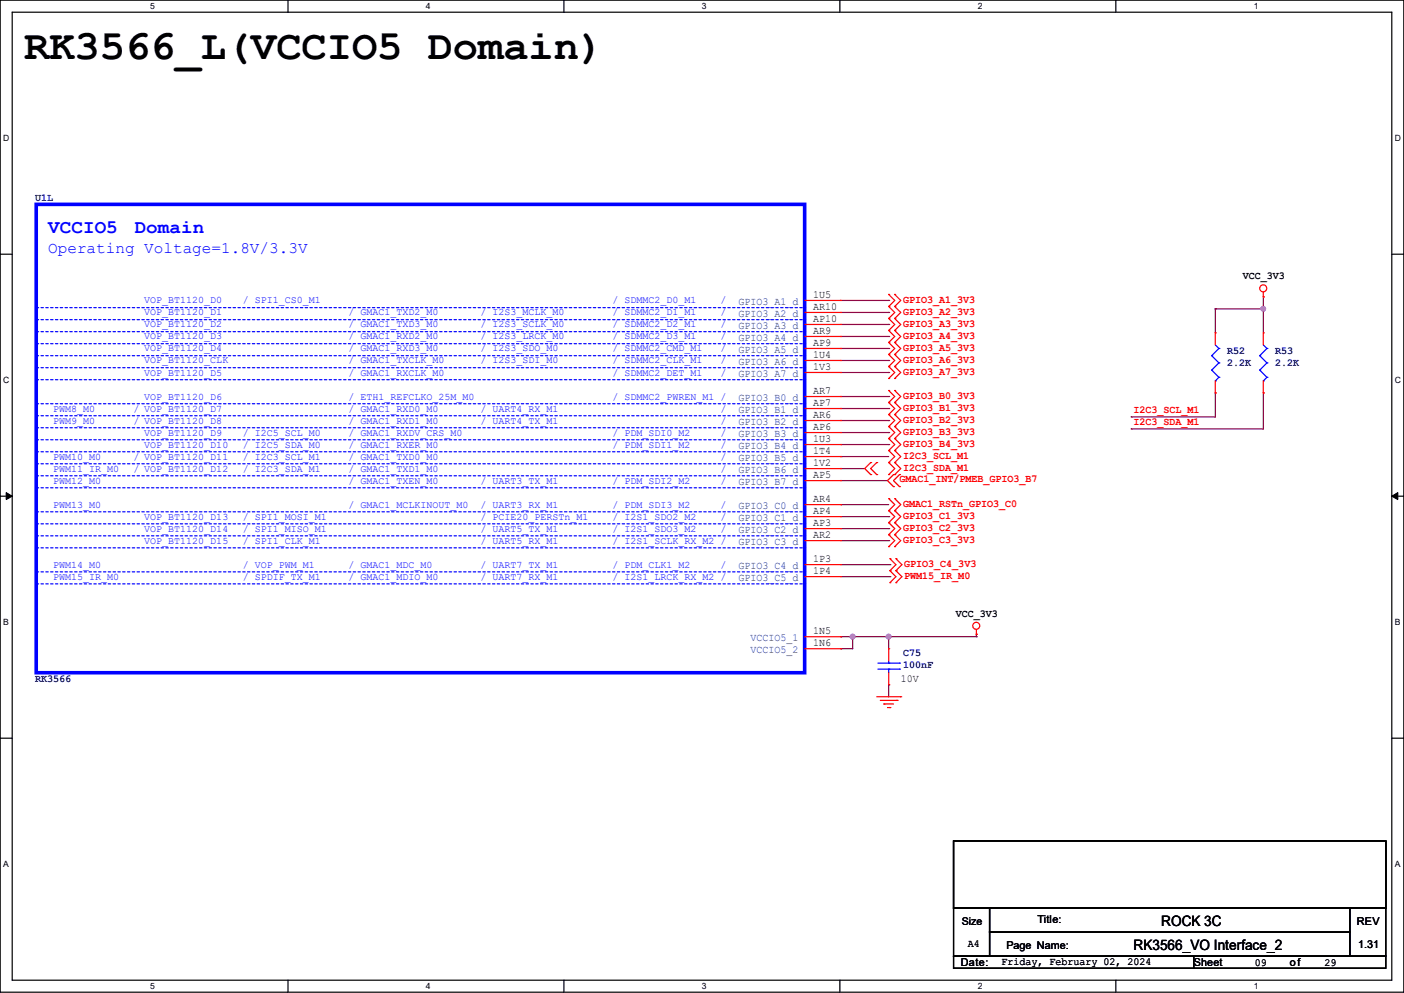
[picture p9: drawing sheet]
<svg xmlns="http://www.w3.org/2000/svg" width="297mm" height="210mm" viewBox="0 0 297 210" stroke-linecap="round" stroke-linejoin="round" font-family="sans-serif">
<defs><g id="words">
<text font-size="8.9" x="5.1" y="12.5">RK3566_L(VCCIO5 Domain)</text>
<g font-size="4.1" fill="#00f">
<text x="10.2" y="49.2">VCCIO5</text>
<text x="28.5" y="49.2">Domain</text>
</g>
<text font-size="3.4" fill="#00f" x="10.2" y="53.5">Operating Voltage=1.8V/3.3V</text>
<g font-size="3">
<text x="245.7" y="195.8">ROCK 3C</text>
<text x="239.8" y="200.9">RK3566_VO Interface_2</text>
</g>
<g font-size="2.3" fill="#000080">
<text x="7.4" y="42.5">U1L</text>
<text x="259.6" y="74.8">R52</text>
<text x="259.6" y="77.3">2.2K</text>
<text x="269.8" y="74.8">R53</text>
<text x="269.8" y="77.3">2.2K</text>
<text x="191.1" y="138.8">C75</text>
<text x="191.1" y="141.4">100nF</text>
<text x="7.4" y="144.1">RK3566</text>
</g>
<g font-size="2.3">
<text x="262.9" y="59.1">VCC_3V3</text>
<text x="172" y="65.5">AR10</text>
<text x="172" y="63">1U5</text>
<text x="172" y="68.1">AP10</text>
<text x="172" y="70.6">AR9</text>
<text x="172" y="73.2">AP9</text>
<text x="172" y="75.7">1U4</text>
<text x="172" y="78.2">1V3</text>
<text x="172" y="83.3">AR7</text>
<text x="172" y="85.9">AP7</text>
<text x="172" y="88.4">AR6</text>
<text x="172" y="90.9">AP6</text>
<text x="172" y="93.5">1U3</text>
<text x="172" y="96">1T4</text>
<text x="172" y="98.6">1V2</text>
<text x="172" y="101.1">AP5</text>
<text x="172" y="106.2">AR4</text>
<text x="172" y="108.7">AP4</text>
<text x="172" y="111.3">AP3</text>
<text x="172" y="113.8">AR2</text>
<text x="172" y="118.9">1P3</text>
<text x="172" y="121.4">1P4</text>
<text x="202.2" y="130.4">VCC_3V3</text>
<text x="172" y="134.1">1N5</text>
<text x="172" y="136.7">1N6</text>
<text x="190.5" y="144.1">10V</text>
<text x="219.5" y="195.2">Title:</text>
<text x="287.1" y="195.7">REV</text>
<text x="204.8" y="200.3">A4</text>
<text x="212.9" y="200.7">Page Name:</text>
<text x="287.3" y="200.5">1.31</text>
<text x="203.2" y="204.3">Date:</text>
<text x="211.9" y="204.1">Friday, February 02, 2024</text>
<text x="252.5" y="204.3">Sheet</text>
<text x="265.5" y="204.3">09</text>
<text x="272.8" y="204.3">of</text>
<text x="280.2" y="204.3">29</text>
</g>
<g font-size="2.3" fill="#004080">
<text x="156.3" y="64.5">GPIO3_A1_d</text>
<text x="156.3" y="67">GPIO3_A2_d</text>
<text x="156.3" y="69.6">GPIO3_A3_d</text>
<text x="156.3" y="72.1">GPIO3_A4_d</text>
<text x="156.3" y="74.6">GPIO3_A5_d</text>
<text x="156.3" y="77.2">GPIO3_A6_d</text>
<text x="156.3" y="79.7">GPIO3_A7_d</text>
<text x="156.3" y="84.8">GPIO3_B0_d</text>
<text x="156.3" y="87.3">GPIO3_B1_d</text>
<text x="156.3" y="89.9">GPIO3_B2_d</text>
<text x="156.3" y="92.4">GPIO3_B3_d</text>
<text x="156.3" y="95">GPIO3_B4_d</text>
<text x="156.3" y="97.5">GPIO3_B5_d</text>
<text x="156.3" y="100">GPIO3_B6_d</text>
<text x="156.3" y="102.6">GPIO3_B7_d</text>
<text x="156.3" y="107.7">GPIO3_C0_d</text>
<text x="156.3" y="110.2">GPIO3_C1_d</text>
<text x="156.3" y="112.7">GPIO3_C2_d</text>
<text x="156.3" y="115.3">GPIO3_C3_d</text>
<text x="156.3" y="120.4">GPIO3_C4_d</text>
<text x="156.3" y="122.9">GPIO3_C5_d</text>
<text x="158.8" y="135.6">VCCIO5_1</text>
<text x="158.8" y="138.1">VCCIO5_2</text>
</g>
<g font-size="2.3" fill="#f00">
<text x="191.1" y="64.1">GPIO3_A1_3V3</text>
<text x="191.1" y="66.7">GPIO3_A2_3V3</text>
<text x="191.1" y="69.2">GPIO3_A3_3V3</text>
<text x="191.1" y="71.8">GPIO3_A4_3V3</text>
<text x="191.1" y="74.3">GPIO3_A5_3V3</text>
<text x="191.1" y="76.8">GPIO3_A6_3V3</text>
<text x="191.1" y="79.4">GPIO3_A7_3V3</text>
<text x="191.1" y="84.5">GPIO3_B0_3V3</text>
<text x="191.1" y="87">GPIO3_B1_3V3</text>
<text x="191.1" y="89.5">GPIO3_B2_3V3</text>
<text x="239.8" y="87.2">I2C3_SCL_M1</text>
<text x="239.8" y="89.8">I2C3_SDA_M1</text>
<text x="191.1" y="92.1">GPIO3_B3_3V3</text>
<text x="191.1" y="94.6">GPIO3_B4_3V3</text>
<text x="190.3" y="102">GMAC1_INT/PMEB_GPIO3_B7</text>
<text x="191.1" y="97.2">I2C3_SCL_M1</text>
<text x="191.1" y="99.7">I2C3_SDA_M1</text>
<text x="191.1" y="107.3">GMAC1_RSTn_GPIO3_C0</text>
<text x="191.1" y="109.9">GPIO3_C1_3V3</text>
<text x="191.1" y="112.4">GPIO3_C2_3V3</text>
<text x="191.1" y="114.9">GPIO3_C3_3V3</text>
<text x="191.3" y="120">GPIO3_C4_3V3</text>
<text x="191.3" y="122.6">PWM15_IR_M0</text>
</g>
<text font-size="2.2" x="203.5" y="195.6">Size</text>
<g font-size="2.1" fill="#00f">
<text x="30.5" y="64.2">VOP_BT1120_D0</text>
<text x="51.4" y="64.2">/ SPI1_CS0_M1</text>
<text x="129.6" y="64.2">/ SDMMC2_D0_M1</text>
<text x="152.4" y="64.2">/</text>
<text x="30.5" y="66.7">VOP_BT1120_D1</text>
<text x="30.5" y="69.3">VOP_BT1120_D2</text>
<text x="30.5" y="71.8">VOP_BT1120_D3</text>
<text x="73.7" y="69.3">/ GMAC1_TXD3_M0</text>
<text x="73.7" y="66.7">/ GMAC1_TXD2_M0</text>
<text x="73.7" y="71.8">/ GMAC1_RXD2_M0</text>
<text x="101.6" y="66.7">/ I2S3_MCLK_M0</text>
<text x="101.6" y="71.8">/ I2S3_LRCK_M0</text>
<text x="101.6" y="69.3">/ I2S3_SCLK_M0</text>
<text x="129.6" y="71.8">/ SDMMC2_D3_M1</text>
<text x="129.6" y="66.7">/ SDMMC2_D1_M1</text>
<text x="129.6" y="69.3">/ SDMMC2_D2_M1</text>
<text x="152.4" y="66.7">/</text>
<text x="152.4" y="71.8">/</text>
<text x="152.4" y="69.3">/</text>
<text x="30.5" y="76.9">VOP_BT1120_CLK</text>
<text x="30.5" y="74.3">VOP_BT1120_D4</text>
<text x="73.7" y="76.9">/ GMAC1_TXCLK_M0</text>
<text x="73.7" y="74.3">/ GMAC1_RXD3_M0</text>
<text x="101.6" y="76.9">/ I2S3_SDI_M0</text>
<text x="101.6" y="74.3">/ I2S3_SDO_M0</text>
<text x="129.6" y="76.9">/ SDMMC2_CLK_M1</text>
<text x="129.6" y="74.3">/ SDMMC2_CMD_M1</text>
<text x="152.4" y="76.9">/</text>
<text x="152.4" y="74.3">/</text>
<text x="30.5" y="79.4">VOP_BT1120_D5</text>
<text x="73.7" y="79.4">/ GMAC1_RXCLK_M0</text>
<text x="129.6" y="79.4">/ SDMMC2_DET_M1</text>
<text x="152.4" y="79.4">/</text>
<text x="11.2" y="87">PWM8_M0</text>
<text x="11.2" y="89.6">PWM9_M0</text>
<text x="28.2" y="87">/ VOP_BT1120_D7</text>
<text x="28.2" y="89.6">/ VOP_BT1120_D8</text>
<text x="30.5" y="84.5">VOP_BT1120_D6</text>
<text x="73.7" y="89.6">/ GMAC1_RXD1_M0</text>
<text x="73.7" y="84.5">/ ETH1_REFCLKO_25M_M0</text>
<text x="73.7" y="87">/ GMAC1_RXD0_M0</text>
<text x="101.6" y="89.6">/ UART4_TX_M1</text>
<text x="101.6" y="87">/ UART4_RX_M1</text>
<text x="129.6" y="84.5">/ SDMMC2_PWREN_M1 /</text>
<text x="152.4" y="89.6">/</text>
<text x="152.4" y="87">/</text>
<text x="30.5" y="94.7">VOP_BT1120_D10</text>
<text x="30.5" y="92.1">VOP_BT1120_D9</text>
<text x="51.4" y="92.1">/ I2C5_SCL_M0</text>
<text x="51.4" y="94.7">/ I2C5_SDA_M0</text>
<text x="73.7" y="94.7">/ GMAC1_RXER_M0</text>
<text x="73.7" y="92.1">/ GMAC1_RXDV_CRS_M0</text>
<text x="129.6" y="92.1">/ PDM_SDI0_M2</text>
<text x="129.6" y="94.7">/ PDM_SDI1_M2</text>
<text x="152.4" y="92.1">/</text>
<text x="152.4" y="94.7">/</text>
<text x="11.2" y="97.2">PWM10_M0</text>
<text x="11.2" y="99.7">PWM11_IR_M0</text>
<text x="28.2" y="97.2">/ VOP_BT1120_D11</text>
<text x="28.2" y="99.7">/ VOP_BT1120_D12</text>
<text x="51.4" y="99.7">/ I2C3_SDA_M1</text>
<text x="51.4" y="97.2">/ I2C3_SCL_M1</text>
<text x="73.7" y="97.2">/ GMAC1_TXD0_M0</text>
<text x="73.7" y="99.7">/ GMAC1_TXD1_M0</text>
<text x="152.4" y="99.7">/</text>
<text x="152.4" y="97.2">/</text>
<text x="11.2" y="102.3">PWM12_M0</text>
<text x="11.2" y="107.4">PWM13_M0</text>
<text x="73.7" y="102.3">/ GMAC1_TXEN_M0</text>
<text x="73.7" y="107.4">/ GMAC1_MCLKINOUT_M0</text>
<text x="101.6" y="107.4">/ UART3_RX_M1</text>
<text x="101.6" y="102.3">/ UART3_TX_M1</text>
<text x="129.6" y="102.3">/ PDM_SDI2_M2</text>
<text x="129.6" y="107.4">/ PDM_SDI3_M2</text>
<text x="152.4" y="107.4">/</text>
<text x="152.4" y="102.3">/</text>
<text x="30.5" y="112.4">VOP_BT1120_D14</text>
<text x="30.5" y="109.9">VOP_BT1120_D13</text>
<text x="51.4" y="109.9">/ SPI1_MOSI_M1</text>
<text x="51.4" y="112.4">/ SPI1_MISO_M1</text>
<text x="101.6" y="112.4">/ UART5_TX_M1</text>
<text x="101.6" y="109.9">/ PCIE20_PERSTn_M1</text>
<text x="129.6" y="109.9">/ I2S1_SDO2_M2</text>
<text x="129.6" y="112.4">/ I2S1_SDO3_M2</text>
<text x="152.4" y="109.9">/</text>
<text x="152.4" y="112.4">/</text>
<text x="30.5" y="115">VOP_BT1120_D15</text>
<text x="51.4" y="115">/ SPI1_CLK_M1</text>
<text x="101.6" y="115">/ UART5_RX_M1</text>
<text x="129.6" y="115">/ I2S1_SCLK_RX_M2 /</text>
<text x="11.2" y="122.6">PWM15_IR_M0</text>
<text x="11.2" y="120.1">PWM14_M0</text>
<text x="51.4" y="122.6">/ SPDIF_TX_M1</text>
<text x="51.4" y="120.1">/ VOP_PWM_M1</text>
<text x="73.7" y="122.6">/ GMAC1_MDIO_M0</text>
<text x="73.7" y="120.1">/ GMAC1_MDC_M0</text>
<text x="101.6" y="120.1">/ UART7_TX_M1</text>
<text x="101.6" y="122.6">/ UART7_RX_M1</text>
<text x="129.6" y="122.6">/ I2S1_LRCK_RX_M2 /</text>
<text x="129.6" y="120.1">/ PDM_CLK1_M2</text>
<text x="152.4" y="120.1">/</text>
</g>
<g font-size="1.8">
<text x="31.7" y="1.9">5</text>
<text x="90.1" y="1.9">4</text>
<text x="148.5" y="1.9">3</text>
<text x="206.8" y="1.9">2</text>
<text x="265.2" y="1.9">1</text>
<text x=".7" y="29.8">D</text>
<text x="295.1" y="29.8">D</text>
<text x=".7" y="80.9">C</text>
<text x="295.1" y="80.9">C</text>
<text x=".7" y="132.1">B</text>
<text x="295.1" y="132.1">B</text>
<text x=".7" y="183.3">A</text>
<text x="295.1" y="183.3">A</text>
<text x="31.7" y="209.2">5</text>
<text x="90.1" y="209.2">4</text>
<text x="148.5" y="209.2">3</text>
<text x="206.8" y="209.2">2</text>
<text x="265.2" y="209.2">1</text>
</g>
</g></defs>
<path d="M0 0h297v209.8h-297zM2.6 2.6h291.8v204.7h-291.8z" fill="none" stroke="#000" stroke-width=".25"/>
<g fill="#fff">
<path d="M31.7 .3h1v2h-1z"/>
<path d="M31.7 207.6h1v1.9h-1z"/>
</g>
<path d="M60.9 0v2.6M60.9 207.3v2.5" fill="none" stroke="#000" stroke-width=".25"/>
<g fill="#fff">
<path d="M90.1 .3h1v2h-1z"/>
<path d="M90.1 207.6h1v1.9h-1z"/>
</g>
<path d="M119.3 0v2.6M119.3 207.3v2.5" fill="none" stroke="#000" stroke-width=".25"/>
<g fill="#fff">
<path d="M148.5 .3h.9v2h-.9z"/>
<path d="M148.5 207.6h.9v1.9h-.9z"/>
</g>
<path d="M177.7 0v2.6M177.7 207.3v2.5" fill="none" stroke="#000" stroke-width=".25"/>
<g fill="#fff">
<path d="M206.8 .3h1v2h-1z"/>
<path d="M206.8 207.6h1v1.9h-1z"/>
</g>
<path d="M236.1 0v2.6M236.1 207.3v2.5" fill="none" stroke="#000" stroke-width=".25"/>
<g fill="#fff">
<path d="M265.2 .3h1v2h-1z"/>
<path d="M265.2 207.6h1v1.9h-1z"/>
<path d="M.7 28.2h1.2v1.9h-1.2z"/>
<path d="M295.1 28.2h1.2v1.9h-1.2z"/>
<path d="M.7 79.3h1.2v2h-1.2z"/>
<path d="M295.1 79.3h1.2v2h-1.2z"/>
</g>
<path d="M0 53.8h2.6M294.4 53.8h2.6" fill="none" stroke="#000" stroke-width=".25"/>
<g fill="#fff">
<path d="M.7 130.5h1.2v2h-1.2z"/>
<path d="M295.1 130.5h1.1v2h-1.1z"/>
</g>
<path d="M0 104.9h2.6M294.4 104.9h2.6" fill="none" stroke="#000" stroke-width=".25"/>
<path d="M1.3 104.2l1.3 .7-1.3 .8zM294.4 104.9l1.3-.7v1.5z" fill="#000" stroke="#000" stroke-width=".21"/>
<g fill="#fff">
<path d="M.7 181.7h1.2v2h-1.2z"/>
<path d="M295.1 181.7h1.1v2h-1.1z"/>
</g>
<path d="M0 156.1h2.6M294.4 156.1h2.6M201.7 177.8h91.5v14.3h-91.5zM201.7 192.1h7.6v10.1h-7.6zM209.3 192.1h76.2v5h-76.2zM209.3 197.1h76.2v5.1h-76.2zM285.5 192.1h7.7v10.1h-7.7zM201.7 202.2h50.8v2.6h-50.8zM252.5 202.2h40.7v2.6h-40.7z" fill="none" stroke="#000" stroke-width=".25"/>
<g fill="none" stroke="#800040" stroke-width=".25">
<path d="M177.8 63.5h10.2M177.8 66.1h10.2M177.8 71.2h10.2M177.8 68.6h10.2M177.8 78.8h10.2M177.8 73.7h10.2M177.8 76.2h10.2M188 63.5h.1M188 66.1h.1M188 71.2h.1M188 68.6h.1M188 78.8h.1"/>
<path d="M188 73.7h.1M188 76.2h.1M257.1 65.3h.1M257.1 65.3v5.1M257.1 65.3h10.2M267.3 62.8h.1M267.3 65.3h.1M267.3 62.8v7.6M177.8 96.6h.1M177.8 99.1h.1M177.8 83.9h10.2M177.8 91.5h10.2"/>
<path d="M177.8 94h10.2M177.8 86.4h10.2M177.8 88.9h10.2M177.8 96.6h10.2M177.8 99.1h5.1M188 83.9h.1M188 91.5h.1M188 94h.1M188 86.4h.1M188 88.9h.1M239.3 88.2h.1M239.3 90.7h.1"/>
<path d="M257.1 83.1h.1M257.1 83.1v5.1h-17.8M267.3 83.1h.1M267.3 83.1v7.6h-28M177.8 101.6h.1M177.8 106.7h.1M177.8 114.3h10.2M177.8 111.8h10.2M177.8 109.3h10.2M177.8 119.4h10.5M177.8 101.6h9.9M177.8 106.7h10.2"/>
<path d="M188 114.3h.1M188 111.8h.1M188 109.3h.1M188.3 119.4h.1M177.8 134.7h.1M177.8 137.2h.1M177.8 134.7h28.7M177.8 122h10.5M180.4 134.7h.1M180.4 134.7v2.5h-2.6M188 134.7h.1M188 134.7v2.5"/>
<path d="M188.3 122h.1M206.5 134.7h.1M206.5 134.2h.1M206.5 134.2v.5M188 144.8h.1M188 144.8v2.6"/>
</g>
<g fill="#f0f" stroke="#f0f" stroke-width=".25">
<circle cx="188" cy="134.6" r=".49"/>
<circle cx="180.4" cy="134.6" r=".49"/>
<circle cx="267.2" cy="65.3" r=".49"/>
</g>
<g fill="none" stroke="#f00" stroke-width=".25">
<path d="M170.2 66.1h7.6M170.2 68.6h7.6M170.2 71.2h7.6M170.2 73.7h7.6M170.2 76.2h7.6M170.2 78.8h7.6M170.2 63.5h7.6M177.8 66.1h.1M177.8 68.6h.1M177.8 71.2h.1M177.8 73.7h.1M177.8 76.2h.1"/>
<path d="M177.8 78.8h.1M177.8 63.5h.1M188 64.8h.1M188 62.3h.1M188 67.4h.1M188 69.9h.1M188 72.4h.1M188 75h.1M188 77.5h.1M188 62.3l1.3 1.2-1.3 1.3M188 64.8l1.3 1.3-1.3 1.3M188 67.4l1.3 1.2-1.3 1.3"/>
<path d="M188 69.9l1.3 1.3-1.3 1.2M188 72.4l1.3 1.3-1.3 1.3M188 75l1.3 1.2-1.3 1.3M188 77.5l1.3 1.3-1.3 1.3M189.3 64.8h.1M189.3 62.3h.1M189.3 67.4h.1M189.3 69.9h.1M189.3 72.4h.1M189.3 75h.1M189.3 77.5h.1M189.3 62.3l1.2 1.2-1.2 1.3"/>
<path d="M189.3 64.8l1.2 1.3-1.2 1.3M189.3 67.4l1.2 1.2-1.2 1.3M189.3 69.9l1.2 1.3-1.2 1.2M189.3 72.4l1.2 1.3-1.2 1.3M189.3 75l1.2 1.2-1.2 1.3M189.3 77.5l1.2 1.3-1.2 1.3M257.1 70.4h.1M257.1 70.4v2.5M267.3 62.8h.1M267.3 70.4h.1M267.3 61.8v1M267.3 70.4v2.5"/>
<path d="M170.2 83.9h7.6M170.2 86.4h7.6M170.2 88.9h7.6M170.2 91.5h7.6M170.2 94h7.6M170.2 96.6h7.6M170.2 99.1h7.6M177.8 83.9h.1M177.8 86.4h.1M177.8 88.9h.1M177.8 91.5h.1M177.8 94h.1"/>
<path d="M177.8 96.6h.1M177.8 99.1h.1M184.2 97.8h.1M184.2 97.8l-1.3 1.3 1.3 1.3M185.5 97.8h.1M185.5 97.8l-1.3 1.3 1.3 1.3M188 80.1h.1M188 85.1h.1M188 82.6h.1M188 87.7h.1M188 90.2h.1M188 92.8h.1"/>
<path d="M188 95.3h.1M188 97.8h.1M188 82.6l1.3 1.3-1.3 1.2M188 85.1l1.3 1.3-1.3 1.3M188 87.7l1.3 1.2-1.3 1.3M188 90.2l1.3 1.3-1.3 1.3M188 92.8l1.3 1.2-1.3 1.3M188 95.3l1.3 1.3-1.3 1.2M188 97.8l1.3 1.3-1.3 1.3M189.3 80.1h.1M189.3 85.1h.1M189.3 82.6h.1"/>
<path d="M189.3 87.7h.1M189.3 90.2h.1M189.3 92.8h.1M189.3 95.3h.1M189.3 97.8h.1M189.3 82.6l1.2 1.3-1.2 1.2M189.3 85.1l1.2 1.3-1.2 1.3M189.3 87.7l1.2 1.2-1.2 1.3M189.3 90.2l1.2 1.3-1.2 1.3M189.3 92.8l1.2 1.2-1.2 1.3M189.3 95.3l1.2 1.3-1.2 1.2M189.3 97.8l1.2 1.3-1.2 1.3"/>
<path d="M257.1 83.1h.1M257.1 80.6v2.5M267.3 83.1h.1M267.3 80.6v2.5M170.2 101.6h7.6M170.2 106.7h7.6M170.2 109.3h7.6M170.2 111.8h7.6M170.2 114.3h7.6M170.2 119.4h7.6M177.8 101.6h.1M177.8 106.7h.1"/>
<path d="M177.8 109.3h.1M177.8 111.8h.1M177.8 114.3h.1M177.8 119.4h.1M184.2 100.4h.1M185.5 100.4h.1M188 100.4h.1M188 108h.1M188 105.5h.1M188 110.5h.1M188 113.1h.1M188 115.6h.1"/>
<path d="M188 105.5l1.3 1.2-1.3 1.3M188 108l1.3 1.3-1.3 1.2M188 110.5l1.3 1.3-1.3 1.3M188 113.1l1.3 1.2-1.3 1.3M188.3 118.2h.1M188.3 118.2l1.2 1.2-1.2 1.3M189 100.4h.1M189 102.9h.1M189 100.4l-1.3 1.2 1.3 1.3M189.3 100.4h.1M189.3 108h.1M189.3 105.5h.1"/>
<path d="M189.3 110.5h.1M189.3 113.1h.1M189.3 115.6h.1M189.3 105.5l1.2 1.2-1.2 1.3M189.3 108l1.2 1.3-1.2 1.2M189.3 110.5l1.2 1.3-1.2 1.3M189.3 113.1l1.2 1.2-1.2 1.3M189.5 118.2h.1M189.5 118.2l1.3 1.2-1.3 1.3M190.3 102.9h.1M190.3 100.4h.1M190.3 100.4l-1.3 1.2 1.3 1.3"/>
<path d="M170.2 122h7.6M170.2 134.7h7.6M170.2 137.2h7.6M177.8 122h.1M177.8 134.7h.1M177.8 137.2h.1M188 137.2h.1M188 137.2v2.5M188.3 120.7h.1M188.3 123.2h.1M188.3 120.7l1.2 1.3-1.2 1.2M189.5 120.7h.1"/>
<path d="M189.5 123.2h.1M189.5 120.7l1.3 1.3-1.3 1.2M206.5 134.2h.1M206.5 133.1v1.1M185.5 147.4h5M186.2 148.1h3.6M187 148.9h.1M187 148.9h2M187.7 149.6h.6M188 144.8h.1M188 142.3v2.5M188.3 149.6h.1"/>
<path d="M189.8 148.1h.1M190.5 147.4h.1"/>
<circle cx="267.2" cy="61" r=".74"/>
<circle cx="206.5" cy="132.4" r=".74"/>
</g>
<g fill="none" stroke="#00f" stroke-width=".25">
<path d="M256.3 75.2h.1M256.3 78.3h.1M256.3 75.2l1.6 1.6M256.3 78.3l1.6 1.5M257.1 72.9l.8 .8M257.9 73.7h.1M257.9 76.8h.1M257.9 79.8h.1M257.9 73.7l-1.6 1.5M257.9 76.8l-1.6 1.5M257.9 79.8l-.8 .8M266.5 75.2h.1"/>
<path d="M266.5 78.3h.1M266.5 75.2l1.5 1.6M266.5 78.3l1.5 1.5M267.3 72.9l.7 .8M268 73.7h.1M268 76.8h.1M268 79.8h.1M268 73.7l-1.5 1.5M268 76.8l-1.5 1.5M268 79.8l-.7 .8M257.1 80.6h.1M267.3 80.6h.1"/>
<path d="M188 139.7v.6M185.7 141.5h4.6M185.7 140.3h4.6M188 140.3h.1M188 141.5h.1M188 141.5v.8M190.3 141.5h.1M190.3 140.3h.1"/>
</g>
<g fill="none" stroke="#00f" stroke-width=".25" stroke-dasharray=".5 .5">
<path d="M7.7 70.1h162.5M7.7 67.6h162.5M7.7 75.2h162.5M7.7 72.7h162.5M7.7 65.1h162.5M7.7 77.8h162.5M170.2 70.1h.1M170.2 67.6h.1M170.2 75.2h.1M170.2 72.7h.1M170.2 65.1h.1M170.2 77.8h.1"/>
<path d="M7.7 85.4h162.5M7.7 98.1h162.5M7.7 87.9h162.5M7.7 90.5h162.5M7.7 93h162.5M7.7 95.5h162.5M7.7 80.3h162.5M170.2 85.4h.1M170.2 98.1h.1M170.2 87.9h.1M170.2 90.5h.1M170.2 93h.1"/>
<path d="M170.2 95.5h.1M170.2 80.3h.1M7.7 110.8h162.5M7.7 113.3h162.5M7.7 115.9h162.5M7.7 100.6h162.5M7.7 103.2h162.5M7.7 108.2h162.5M170.2 110.8h.1M170.2 113.3h.1M170.2 115.9h.1M170.2 100.6h.1"/>
<path d="M170.2 103.2h.1M170.2 108.2h.1M7.7 120.9h162.5M7.7 123.5h162.5M170.2 120.9h.1M170.2 123.5h.1"/>
</g>
<path d="M7.7 43.2h162.5v99.1h-162.5z" fill="none" stroke="#00f" stroke-width=".76"/>
<use href="#words"/>
</svg>
